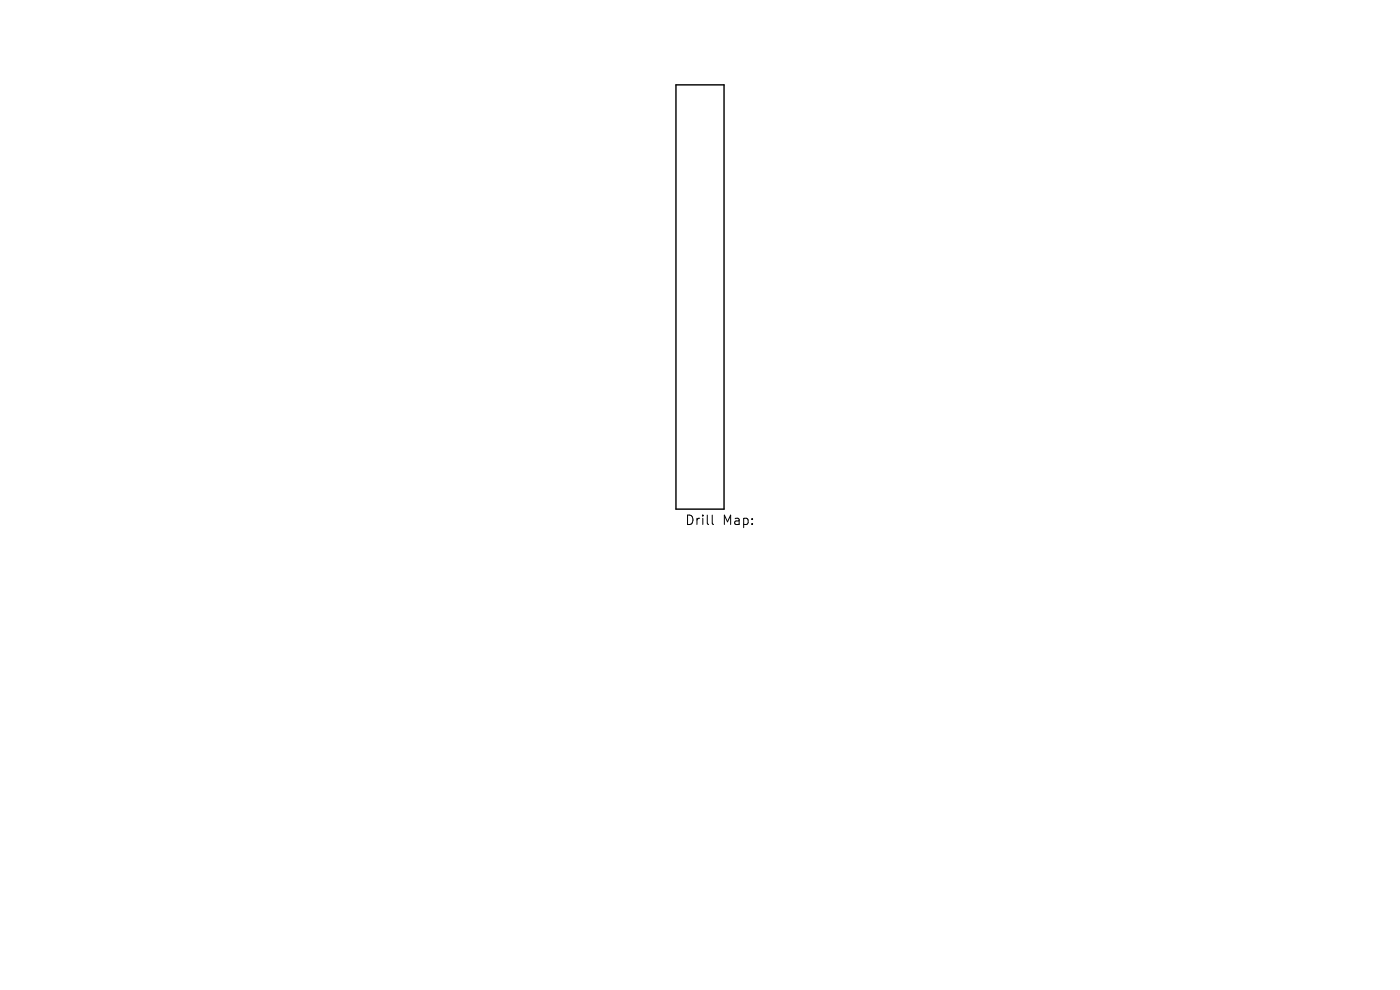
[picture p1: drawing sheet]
<svg xmlns="http://www.w3.org/2000/svg" width="297mm" height="210mm" viewBox="0 0 297 210" stroke-linecap="round" stroke-linejoin="round" font-family="sans-serif">
<defs><g id="words">
<g font-size="2.8">
<text x="145.3" y="111.7">Drill</text>
<text x="153.3" y="111.7">Map:</text>
</g>
</g></defs>
<path d="M143.4 18h10.2v90h-10.2z" fill="none" stroke="#000" stroke-width=".3"/>
<path d="M151.1 109.3v1.7l.3 .3" fill="none" stroke="#000" stroke-width=".21"/>
<use href="#words"/>
</svg>
